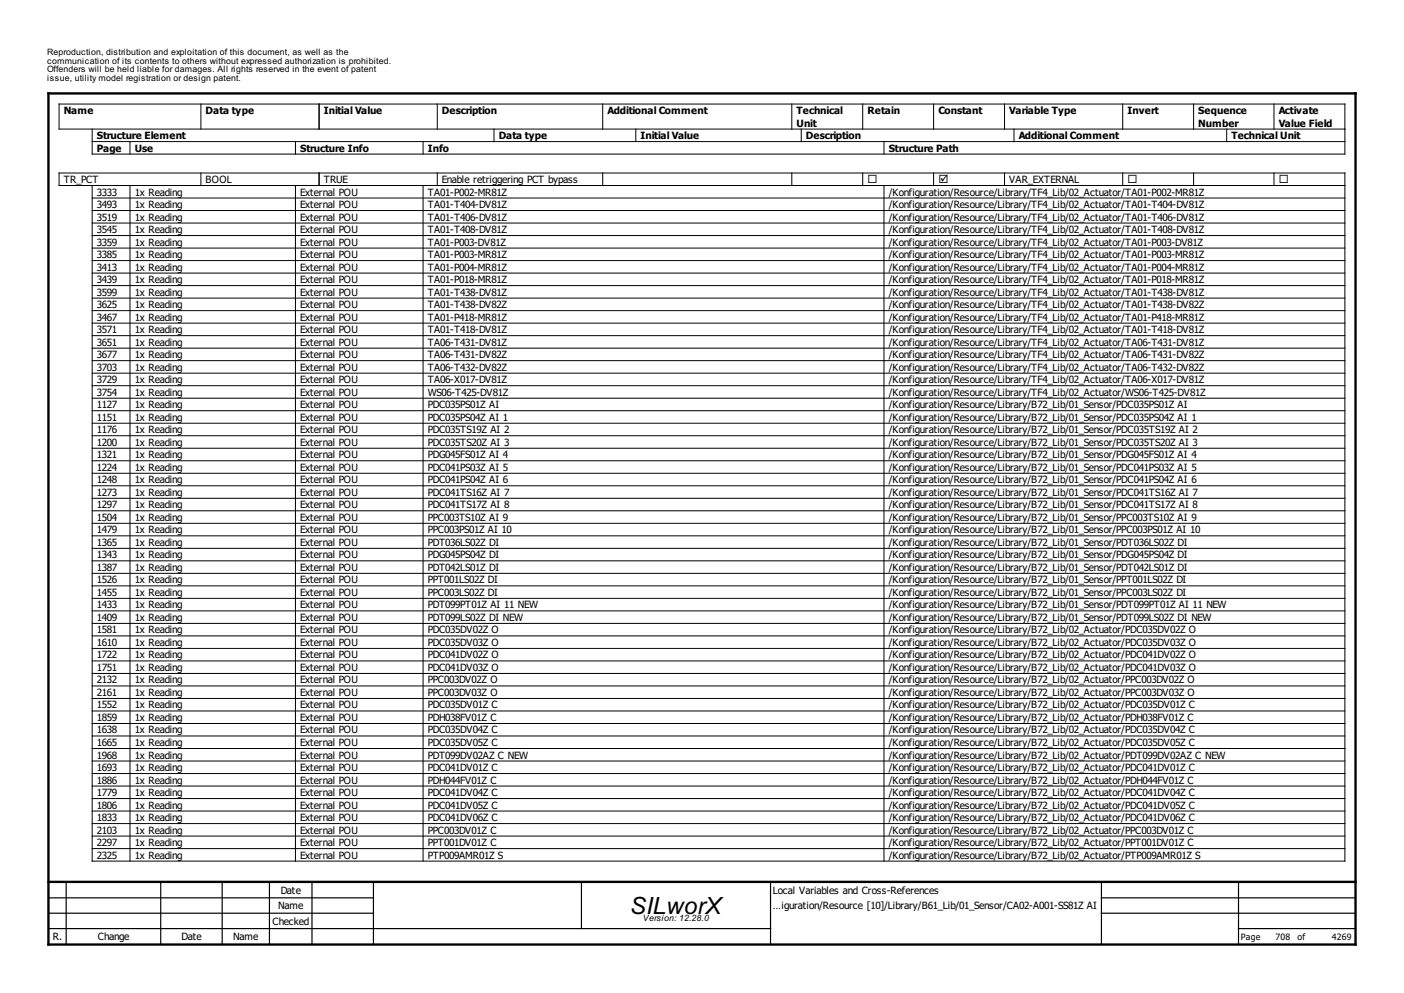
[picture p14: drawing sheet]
<svg xmlns="http://www.w3.org/2000/svg" width="297mm" height="210mm" viewBox="0 0 297 210" stroke-linecap="round" stroke-linejoin="round" font-family="sans-serif">
<defs><g id="words">
<text font-size="5" x="133.4" y="193.1">SILworX</text>
<g font-size="2.4">
<text x="183.5" y="38.7">¨</text>
<text x="198.5" y="38.7">þ</text>
<text x="238.5" y="38.7">¨</text>
<text x="270.5" y="38.7">¨</text>
</g>
<g font-size="2.1">
<text x="13.5" y="24.1">Name</text>
<text x="20.5" y="29.4">Structure Element</text>
<text x="43.5" y="24.1">Data type</text>
<text x="68.5" y="24.1">Initial Value</text>
<text x="93.5" y="24.1">Description</text>
<text x="105.5" y="29.4">Data type</text>
<text x="128.5" y="24.1">Additional Comment</text>
<text x="135.5" y="29.4">Initial Value</text>
<text x="168.5" y="24.1">Technical</text>
<text x="168.5" y="26.8">Unit</text>
<text x="170.5" y="29.4">Description</text>
<text x="183.5" y="24.1">Retain</text>
<text x="198.5" y="24.1">Constant</text>
<text x="213.5" y="24.1">Variable Type</text>
<text x="215.5" y="29.4">Additional Comment</text>
<text x="238.5" y="24.1">Invert</text>
<text x="253.5" y="24.1">Sequence</text>
<text x="253.5" y="26.8">Number</text>
<text x="260.5" y="29.4">Technical Unit</text>
<text x="270.5" y="24.1">Activate</text>
<text x="270.5" y="26.8">Value Field</text>
<text x="20.5" y="32">Page</text>
<text x="28.5" y="32">Use</text>
<text x="63.5" y="32">Structure Info</text>
<text x="90.5" y="32">Info</text>
<text x="188" y="32">Structure Path</text>
<text x="13.5" y="38.7">TR_PCT</text>
<text x="20.5" y="41.3">3333</text>
<text x="28.5" y="41.3">1x Reading</text>
<text x="43.5" y="38.7">BOOL</text>
<text x="63.5" y="41.3">External POU</text>
<text x="68.5" y="38.7">TRUE</text>
<text x="90.5" y="41.3">TA01-P002-MR81Z</text>
<text x="93.5" y="38.7">Enable retriggering PCT bypass</text>
<text x="188" y="41.3">/Konfiguration/Resource/Library/TF4_Lib/02_Actuator/TA01-P002-MR81Z</text>
<text x="213.5" y="38.7">VAR_EXTERNAL</text>
<text x="20.5" y="44">3493</text>
<text x="20.5" y="46.6">3519</text>
<text x="28.5" y="44">1x Reading</text>
<text x="28.5" y="46.6">1x Reading</text>
<text x="63.5" y="44">External POU</text>
<text x="63.5" y="46.6">External POU</text>
<text x="90.5" y="44">TA01-T404-DV81Z</text>
<text x="90.5" y="46.6">TA01-T406-DV81Z</text>
<text x="188" y="44">/Konfiguration/Resource/Library/TF4_Lib/02_Actuator/TA01-T404-DV81Z</text>
<text x="188" y="46.6">/Konfiguration/Resource/Library/TF4_Lib/02_Actuator/TA01-T406-DV81Z</text>
<text x="20.5" y="49.3">3545</text>
<text x="20.5" y="51.9">3359</text>
<text x="28.5" y="49.3">1x Reading</text>
<text x="28.5" y="51.9">1x Reading</text>
<text x="63.5" y="49.3">External POU</text>
<text x="63.5" y="51.9">External POU</text>
<text x="90.5" y="49.3">TA01-T408-DV81Z</text>
<text x="90.5" y="51.9">TA01-P003-DV81Z</text>
<text x="188" y="49.3">/Konfiguration/Resource/Library/TF4_Lib/02_Actuator/TA01-T408-DV81Z</text>
<text x="188" y="51.9">/Konfiguration/Resource/Library/TF4_Lib/02_Actuator/TA01-P003-DV81Z</text>
<text x="20.5" y="54.6">3385</text>
<text x="20.5" y="57.2">3413</text>
<text x="20.5" y="59.8">3439</text>
<text x="28.5" y="54.6">1x Reading</text>
<text x="28.5" y="57.2">1x Reading</text>
<text x="28.5" y="59.8">1x Reading</text>
<text x="63.5" y="54.6">External POU</text>
<text x="63.5" y="57.2">External POU</text>
<text x="63.5" y="59.8">External POU</text>
<text x="90.5" y="54.6">TA01-P003-MR81Z</text>
<text x="90.5" y="57.2">TA01-P004-MR81Z</text>
<text x="90.5" y="59.8">TA01-P018-MR81Z</text>
<text x="188" y="54.6">/Konfiguration/Resource/Library/TF4_Lib/02_Actuator/TA01-P003-MR81Z</text>
<text x="188" y="57.2">/Konfiguration/Resource/Library/TF4_Lib/02_Actuator/TA01-P004-MR81Z</text>
<text x="188" y="59.8">/Konfiguration/Resource/Library/TF4_Lib/02_Actuator/TA01-P018-MR81Z</text>
<text x="20.5" y="62.5">3599</text>
<text x="20.5" y="65.1">3625</text>
<text x="28.5" y="62.5">1x Reading</text>
<text x="28.5" y="65.1">1x Reading</text>
<text x="63.5" y="62.5">External POU</text>
<text x="63.5" y="65.1">External POU</text>
<text x="90.5" y="62.5">TA01-T438-DV81Z</text>
<text x="90.5" y="65.1">TA01-T438-DV82Z</text>
<text x="188" y="62.5">/Konfiguration/Resource/Library/TF4_Lib/02_Actuator/TA01-T438-DV81Z</text>
<text x="188" y="65.1">/Konfiguration/Resource/Library/TF4_Lib/02_Actuator/TA01-T438-DV82Z</text>
<text x="20.5" y="67.8">3467</text>
<text x="20.5" y="70.4">3571</text>
<text x="28.5" y="67.8">1x Reading</text>
<text x="28.5" y="70.4">1x Reading</text>
<text x="63.5" y="67.8">External POU</text>
<text x="63.5" y="70.4">External POU</text>
<text x="90.5" y="67.8">TA01-P418-MR81Z</text>
<text x="90.5" y="70.4">TA01-T418-DV81Z</text>
<text x="188" y="67.8">/Konfiguration/Resource/Library/TF4_Lib/02_Actuator/TA01-P418-MR81Z</text>
<text x="188" y="70.4">/Konfiguration/Resource/Library/TF4_Lib/02_Actuator/TA01-T418-DV81Z</text>
<text x="20.5" y="73.1">3651</text>
<text x="20.5" y="75.7">3677</text>
<text x="28.5" y="73.1">1x Reading</text>
<text x="28.5" y="75.7">1x Reading</text>
<text x="63.5" y="73.1">External POU</text>
<text x="63.5" y="75.7">External POU</text>
<text x="90.5" y="73.1">TA06-T431-DV81Z</text>
<text x="90.5" y="75.7">TA06-T431-DV82Z</text>
<text x="188" y="73.1">/Konfiguration/Resource/Library/TF4_Lib/02_Actuator/TA06-T431-DV81Z</text>
<text x="188" y="75.7">/Konfiguration/Resource/Library/TF4_Lib/02_Actuator/TA06-T431-DV82Z</text>
<text x="20.5" y="78.4">3703</text>
<text x="20.5" y="81">3729</text>
<text x="20.5" y="83.6">3754</text>
<text x="28.5" y="78.4">1x Reading</text>
<text x="28.5" y="81">1x Reading</text>
<text x="28.5" y="83.6">1x Reading</text>
<text x="63.5" y="78.4">External POU</text>
<text x="63.5" y="81">External POU</text>
<text x="63.5" y="83.6">External POU</text>
<text x="90.5" y="78.4">TA06-T432-DV82Z</text>
<text x="90.5" y="81">TA06-X017-DV81Z</text>
<text x="90.5" y="83.6">WS06-T425-DV81Z</text>
<text x="188" y="78.4">/Konfiguration/Resource/Library/TF4_Lib/02_Actuator/TA06-T432-DV82Z</text>
<text x="188" y="81">/Konfiguration/Resource/Library/TF4_Lib/02_Actuator/TA06-X017-DV81Z</text>
<text x="188" y="83.6">/Konfiguration/Resource/Library/TF4_Lib/02_Actuator/WS06-T425-DV81Z</text>
<text x="20.5" y="86.3">1127</text>
<text x="20.5" y="88.9">1151</text>
<text x="28.5" y="86.3">1x Reading</text>
<text x="28.5" y="88.9">1x Reading</text>
<text x="63.5" y="86.3">External POU</text>
<text x="63.5" y="88.9">External POU</text>
<text x="90.5" y="86.3">PDC035PS01Z AI</text>
<text x="90.5" y="88.9">PDC035PS04Z AI 1</text>
<text x="188" y="86.3">/Konfiguration/Resource/Library/B72_Lib/01_Sensor/PDC035PS01Z AI</text>
<text x="188" y="88.9">/Konfiguration/Resource/Library/B72_Lib/01_Sensor/PDC035PS04Z AI 1</text>
<text x="20.5" y="91.6">1176</text>
<text x="20.5" y="94.2">1200</text>
<text x="28.5" y="91.6">1x Reading</text>
<text x="28.5" y="94.2">1x Reading</text>
<text x="63.5" y="91.6">External POU</text>
<text x="63.5" y="94.2">External POU</text>
<text x="90.5" y="91.6">PDC035TS19Z AI 2</text>
<text x="90.5" y="94.2">PDC035TS20Z AI 3</text>
<text x="188" y="91.6">/Konfiguration/Resource/Library/B72_Lib/01_Sensor/PDC035TS19Z AI 2</text>
<text x="188" y="94.2">/Konfiguration/Resource/Library/B72_Lib/01_Sensor/PDC035TS20Z AI 3</text>
<text x="20.5" y="96.9">1321</text>
<text x="20.5" y="99.5">1224</text>
<text x="28.5" y="96.9">1x Reading</text>
<text x="28.5" y="99.5">1x Reading</text>
<text x="63.5" y="96.9">External POU</text>
<text x="63.5" y="99.5">External POU</text>
<text x="90.5" y="96.9">PDG045FS01Z AI 4</text>
<text x="90.5" y="99.5">PDC041PS03Z AI 5</text>
<text x="188" y="96.9">/Konfiguration/Resource/Library/B72_Lib/01_Sensor/PDG045FS01Z AI 4</text>
<text x="188" y="99.5">/Konfiguration/Resource/Library/B72_Lib/01_Sensor/PDC041PS03Z AI 5</text>
<text x="20.5" y="102.2">1248</text>
<text x="20.5" y="104.8">1273</text>
<text x="20.5" y="107.4">1297</text>
<text x="28.5" y="102.2">1x Reading</text>
<text x="28.5" y="104.8">1x Reading</text>
<text x="28.5" y="107.4">1x Reading</text>
<text x="63.5" y="102.2">External POU</text>
<text x="63.5" y="104.8">External POU</text>
<text x="63.5" y="107.4">External POU</text>
<text x="90.5" y="102.2">PDC041PS04Z AI 6</text>
<text x="90.5" y="104.8">PDC041TS16Z AI 7</text>
<text x="90.5" y="107.4">PDC041TS17Z AI 8</text>
<text x="188" y="102.2">/Konfiguration/Resource/Library/B72_Lib/01_Sensor/PDC041PS04Z AI 6</text>
<text x="188" y="104.8">/Konfiguration/Resource/Library/B72_Lib/01_Sensor/PDC041TS16Z AI 7</text>
<text x="188" y="107.4">/Konfiguration/Resource/Library/B72_Lib/01_Sensor/PDC041TS17Z AI 8</text>
<text x="20.5" y="110.1">1504</text>
<text x="20.5" y="112.7">1479</text>
<text x="28.5" y="110.1">1x Reading</text>
<text x="28.5" y="112.7">1x Reading</text>
<text x="63.5" y="110.1">External POU</text>
<text x="63.5" y="112.7">External POU</text>
<text x="90.5" y="110.1">PPC003TS10Z AI 9</text>
<text x="90.5" y="112.7">PPC003PS01Z AI 10</text>
<text x="188" y="110.1">/Konfiguration/Resource/Library/B72_Lib/01_Sensor/PPC003TS10Z AI 9</text>
<text x="188" y="112.7">/Konfiguration/Resource/Library/B72_Lib/01_Sensor/PPC003PS01Z AI 10</text>
<text x="20.5" y="115.4">1365</text>
<text x="20.5" y="118">1343</text>
<text x="28.5" y="115.4">1x Reading</text>
<text x="28.5" y="118">1x Reading</text>
<text x="63.5" y="115.4">External POU</text>
<text x="63.5" y="118">External POU</text>
<text x="90.5" y="115.4">PDT036LS02Z DI</text>
<text x="90.5" y="118">PDG045PS04Z DI</text>
<text x="188" y="115.4">/Konfiguration/Resource/Library/B72_Lib/01_Sensor/PDT036LS02Z DI</text>
<text x="188" y="118">/Konfiguration/Resource/Library/B72_Lib/01_Sensor/PDG045PS04Z DI</text>
<text x="20.5" y="120.7">1387</text>
<text x="20.5" y="123.3">1526</text>
<text x="20.5" y="126">1455</text>
<text x="28.5" y="120.7">1x Reading</text>
<text x="28.5" y="123.3">1x Reading</text>
<text x="28.5" y="126">1x Reading</text>
<text x="63.5" y="120.7">External POU</text>
<text x="63.5" y="123.3">External POU</text>
<text x="63.5" y="126">External POU</text>
<text x="90.5" y="120.7">PDT042LS01Z DI</text>
<text x="90.5" y="123.3">PPT001LS02Z DI</text>
<text x="90.5" y="126">PPC003LS02Z DI</text>
<text x="188" y="120.7">/Konfiguration/Resource/Library/B72_Lib/01_Sensor/PDT042LS01Z DI</text>
<text x="188" y="123.3">/Konfiguration/Resource/Library/B72_Lib/01_Sensor/PPT001LS02Z DI</text>
<text x="188" y="126">/Konfiguration/Resource/Library/B72_Lib/01_Sensor/PPC003LS02Z DI</text>
<text x="20.5" y="128.6">1433</text>
<text x="20.5" y="131.2">1409</text>
<text x="28.5" y="128.6">1x Reading</text>
<text x="28.5" y="131.2">1x Reading</text>
<text x="63.5" y="128.6">External POU</text>
<text x="63.5" y="131.2">External POU</text>
<text x="90.5" y="128.6">PDT099PT01Z AI 11 NEW</text>
<text x="90.5" y="131.2">PDT099LS02Z DI NEW</text>
<text x="188" y="128.6">/Konfiguration/Resource/Library/B72_Lib/01_Sensor/PDT099PT01Z AI 11 NEW</text>
<text x="188" y="131.2">/Konfiguration/Resource/Library/B72_Lib/01_Sensor/PDT099LS02Z DI NEW</text>
<text x="20.5" y="133.9">1581</text>
<text x="20.5" y="136.5">1610</text>
<text x="28.5" y="133.9">1x Reading</text>
<text x="28.5" y="136.5">1x Reading</text>
<text x="63.5" y="133.9">External POU</text>
<text x="63.5" y="136.5">External POU</text>
<text x="90.5" y="133.9">PDC035DV02Z O</text>
<text x="90.5" y="136.5">PDC035DV03Z O</text>
<text x="188" y="133.9">/Konfiguration/Resource/Library/B72_Lib/02_Actuator/PDC035DV02Z O</text>
<text x="188" y="136.5">/Konfiguration/Resource/Library/B72_Lib/02_Actuator/PDC035DV03Z O</text>
<text x="20.5" y="139.2">1722</text>
<text x="20.5" y="141.8">1751</text>
<text x="28.5" y="139.2">1x Reading</text>
<text x="28.5" y="141.8">1x Reading</text>
<text x="63.5" y="139.2">External POU</text>
<text x="63.5" y="141.8">External POU</text>
<text x="90.5" y="139.2">PDC041DV02Z O</text>
<text x="90.5" y="141.8">PDC041DV03Z O</text>
<text x="188" y="139.2">/Konfiguration/Resource/Library/B72_Lib/02_Actuator/PDC041DV02Z O</text>
<text x="188" y="141.8">/Konfiguration/Resource/Library/B72_Lib/02_Actuator/PDC041DV03Z O</text>
<text x="20.5" y="144.5">2132</text>
<text x="20.5" y="147.1">2161</text>
<text x="20.5" y="149.8">1552</text>
<text x="28.5" y="144.5">1x Reading</text>
<text x="28.5" y="147.1">1x Reading</text>
<text x="28.5" y="149.8">1x Reading</text>
<text x="63.5" y="144.5">External POU</text>
<text x="63.5" y="147.1">External POU</text>
<text x="63.5" y="149.8">External POU</text>
<text x="90.5" y="144.5">PPC003DV02Z O</text>
<text x="90.5" y="147.1">PPC003DV03Z O</text>
<text x="90.5" y="149.8">PDC035DV01Z C</text>
<text x="188" y="144.5">/Konfiguration/Resource/Library/B72_Lib/02_Actuator/PPC003DV02Z O</text>
<text x="188" y="147.1">/Konfiguration/Resource/Library/B72_Lib/02_Actuator/PPC003DV03Z O</text>
<text x="188" y="149.8">/Konfiguration/Resource/Library/B72_Lib/02_Actuator/PDC035DV01Z C</text>
<text x="20.5" y="152.4">1859</text>
<text x="20.5" y="155">1638</text>
<text x="28.5" y="152.4">1x Reading</text>
<text x="28.5" y="155">1x Reading</text>
<text x="63.5" y="152.4">External POU</text>
<text x="63.5" y="155">External POU</text>
<text x="90.5" y="152.4">PDH038FV01Z C</text>
<text x="90.5" y="155">PDC035DV04Z C</text>
<text x="188" y="152.4">/Konfiguration/Resource/Library/B72_Lib/02_Actuator/PDH038FV01Z C</text>
<text x="188" y="155">/Konfiguration/Resource/Library/B72_Lib/02_Actuator/PDC035DV04Z C</text>
<text x="20.5" y="157.7">1665</text>
<text x="20.5" y="160.3">1968</text>
<text x="28.5" y="157.7">1x Reading</text>
<text x="28.5" y="160.3">1x Reading</text>
<text x="63.5" y="157.7">External POU</text>
<text x="63.5" y="160.3">External POU</text>
<text x="90.5" y="157.7">PDC035DV05Z C</text>
<text x="90.5" y="160.3">PDT099DV02AZ C NEW</text>
<text x="188" y="157.7">/Konfiguration/Resource/Library/B72_Lib/02_Actuator/PDC035DV05Z C</text>
<text x="188" y="160.3">/Konfiguration/Resource/Library/B72_Lib/02_Actuator/PDT099DV02AZ C NEW</text>
<text x="20.5" y="163">1693</text>
<text x="20.5" y="165.6">1886</text>
<text x="28.5" y="163">1x Reading</text>
<text x="28.5" y="165.6">1x Reading</text>
<text x="63.5" y="163">External POU</text>
<text x="63.5" y="165.6">External POU</text>
<text x="90.5" y="163">PDC041DV01Z C</text>
<text x="90.5" y="165.6">PDH044FV01Z C</text>
<text x="188" y="163">/Konfiguration/Resource/Library/B72_Lib/02_Actuator/PDC041DV01Z C</text>
<text x="188" y="165.6">/Konfiguration/Resource/Library/B72_Lib/02_Actuator/PDH044FV01Z C</text>
<text x="20.5" y="168.3">1779</text>
<text x="20.5" y="170.9">1806</text>
<text x="20.5" y="173.6">1833</text>
<text x="28.5" y="168.3">1x Reading</text>
<text x="28.5" y="170.9">1x Reading</text>
<text x="28.5" y="173.6">1x Reading</text>
<text x="63.5" y="168.3">External POU</text>
<text x="63.5" y="170.9">External POU</text>
<text x="63.5" y="173.6">External POU</text>
<text x="90.5" y="168.3">PDC041DV04Z C</text>
<text x="90.5" y="170.9">PDC041DV05Z C</text>
<text x="90.5" y="173.6">PDC041DV06Z C</text>
<text x="188" y="168.3">/Konfiguration/Resource/Library/B72_Lib/02_Actuator/PDC041DV04Z C</text>
<text x="188" y="170.9">/Konfiguration/Resource/Library/B72_Lib/02_Actuator/PDC041DV05Z C</text>
<text x="188" y="173.6">/Konfiguration/Resource/Library/B72_Lib/02_Actuator/PDC041DV06Z C</text>
<text x="20.5" y="176.2">2103</text>
<text x="20.5" y="178.8">2297</text>
<text x="28.5" y="176.2">1x Reading</text>
<text x="28.5" y="178.8">1x Reading</text>
<text x="63.5" y="176.2">External POU</text>
<text x="63.5" y="178.8">External POU</text>
<text x="90.5" y="176.2">PPC003DV01Z C</text>
<text x="90.5" y="178.8">PPT001DV01Z C</text>
<text x="188" y="176.2">/Konfiguration/Resource/Library/B72_Lib/02_Actuator/PPC003DV01Z C</text>
<text x="188" y="178.8">/Konfiguration/Resource/Library/B72_Lib/02_Actuator/PPT001DV01Z C</text>
<text x="20.5" y="181.5">2325</text>
<text x="28.5" y="181.5">1x Reading</text>
<text x="63.5" y="181.5">External POU</text>
<text x="90.5" y="181.5">PTP009AMR01Z S</text>
<text x="188" y="181.5">/Konfiguration/Resource/Library/B72_Lib/02_Actuator/PTP009AMR01Z S</text>
<text x="59.4" y="189">Date</text>
<text x="163.5" y="189">Local Variables and Cross-References</text>
<text x="57.7" y="195.5">Checked</text>
<text x="58.9" y="192.2">Name</text>
<text x="163.5" y="192.2">…iguration/Resource [10]/Library/B61_Lib/01_Sensor/CA02-A001-SS81Z AI</text>
<text x="11.2" y="198.7">R.</text>
<text x="20.7" y="198.7">Change</text>
<text x="38.4" y="198.7">Date</text>
<text x="49.4" y="198.7">Name</text>
</g>
<g font-size="1.9">
<text x="10" y="11.6">Reproduction, distribution and exploitation of this document, as well as the</text>
<text x="10" y="13.4">communication of its contents to others without expressed authorization is prohibited.</text>
<text x="10" y="15.3">Offenders will be held liable for damages. All rights reserved in the event of patent</text>
<text x="10" y="17.1">issue, utility model registration or design patent.</text>
<text x="136" y="194.7">Version: 12.28.0</text>
<text x="262.5" y="198.7">Page</text>
<text x="269.9" y="198.7">708</text>
<text x="274.5" y="198.7">of</text>
<text x="281.8" y="198.7">4269</text>
</g>
</g></defs>
<path d="M10.3 19.7h276.5v180h-276.5zM10.3 186.4h276.5" fill="none" stroke="#000" stroke-width=".5"/>
<g fill="none" stroke="#000" stroke-width=".25">
<path d="M10.3 189.8h68.7M10.3 193h68.7M10.3 196.3h152.7M14 186.4v13.3M34 186.4v13.3M47 186.4v13.3M57 186.4v13.3M66 186.4v13.3M79 186.4v13.3M123 186.4v9.9M163 186.4v13.3M233 189.8h53.8"/>
<path d="M233 193h53.8M233 186.4v13.3M262 196.3h24.8M262 186.4v13.3"/>
</g>
<g fill="none" stroke="#000" stroke-width=".21">
<path d="M19.5 27.3v5.3h265v-10.6h-272v5.3h272M19.5 39.2v142.8h265v-145.4h-272v2.6h272M19.5 29.9h265M27.5 29.9v2.7M27.5 39.2v142.8M42.5 22v5.3M42.5 36.6v2.6M62.5 29.9v2.7M62.5 39.2v142.8M67.5 22v5.3M67.5 36.6v2.6M89.5 29.9v2.7"/>
<path d="M89.5 39.2v142.8M92.5 22v5.3M92.5 36.6v2.6M104.5 27.3v2.6M127.5 22v5.3M127.5 36.6v2.6M134.5 27.3v2.6M167.5 22v5.3M167.5 36.6v2.6M169.5 27.3v2.6M182.5 22v5.3M182.5 36.6v2.6"/>
<path d="M187 29.9v2.7M187 39.2v142.8M197.5 22v5.3M197.5 36.6v2.6M212.5 22v5.3M212.5 36.6v2.6M214.5 27.3v2.6M237.5 22v5.3M237.5 36.6v2.6M252.5 22v5.3M252.5 36.6v2.6M259.5 27.3v2.6"/>
<path d="M269.5 22v5.3M269.5 36.6v2.6M19.5 41.9h265M19.5 44.5h265M19.5 47.1h265M19.5 49.8h265M19.5 52.4h265M19.5 55.1h265M19.5 57.7h265M19.5 60.4h265M19.5 63h265M19.5 65.7h265"/>
<path d="M19.5 68.3h265M19.5 71h265M19.5 73.6h265M19.5 76.2h265M19.5 78.9h265M19.5 81.5h265M19.5 84.2h265M19.5 86.8h265M19.5 89.5h265M19.5 92.1h265M19.5 94.8h265M19.5 97.4h265"/>
<path d="M19.5 100h265M19.5 102.7h265M19.5 105.3h265M19.5 108h265M19.5 110.6h265M19.5 113.3h265M19.5 115.9h265M19.5 118.6h265M19.5 121.2h265M19.5 123.8h265M19.5 126.5h265M19.5 129.1h265"/>
<path d="M19.5 131.8h265M19.5 134.4h265M19.5 137.1h265M19.5 139.7h265M19.5 142.4h265M19.5 145h265M19.5 147.6h265M19.5 150.3h265M19.5 152.9h265M19.5 155.6h265M19.5 158.2h265M19.5 160.9h265"/>
<path d="M19.5 163.5h265M19.5 166.2h265M19.5 168.8h265M19.5 171.4h265M19.5 174.1h265M19.5 176.7h265M19.5 179.4h265"/>
</g>
<use href="#words"/>
</svg>
